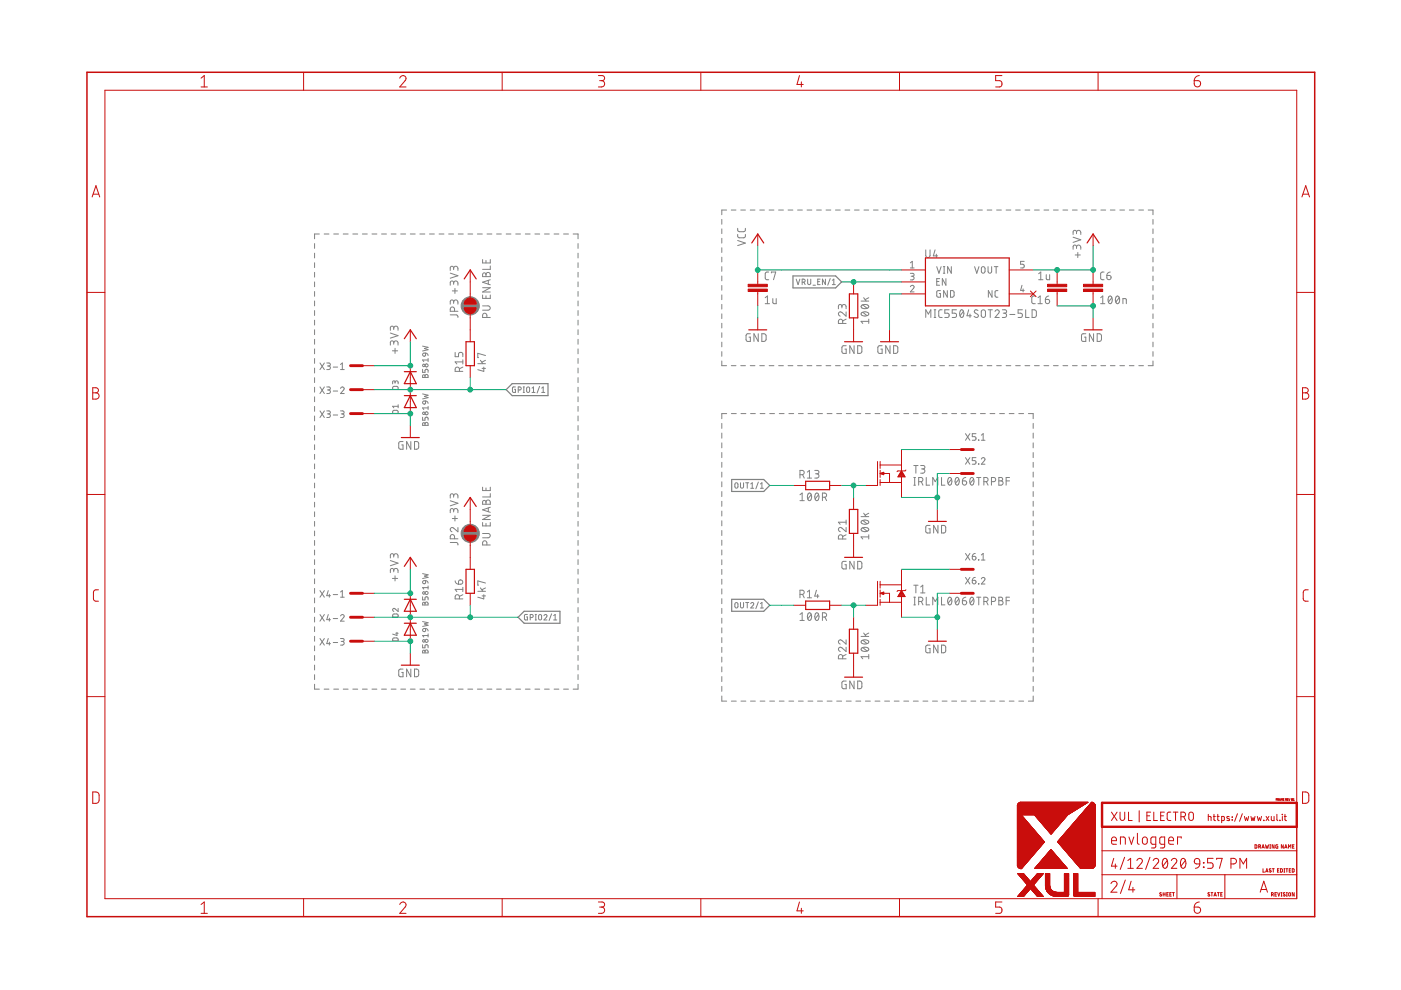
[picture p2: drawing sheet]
<svg xmlns="http://www.w3.org/2000/svg" width="297mm" height="210mm" viewBox="0 0 297 210" stroke-linecap="round" stroke-linejoin="round" font-family="sans-serif">
<g fill="none" stroke="#808080" stroke-width=".21">
<path d="M66.7 51.6v1.1M66.7 53.7v1M66.7 55.7v1M66.7 57.7v1.1M66.7 59.8v1M67.7 49.6h-1v1M68.7 49.6h1M70.8 49.6h1M72.8 49.6h1M74.8 49.6h1M76.8 49.6h1.1M78.9 49.6h1"/>
<path d="M80.9 49.6h1M82.9 49.6h1.1M85 49.6h1M87 49.6h1M89 49.6h1.1M91.1 49.6h1M93.1 49.6h1M95.1 49.6h1.1M95.5 57.9l1.6 .6-1.6 .5M96.2 56.9a.46 .46 0 0 1 .4-.4 .46 .46 0 0 1 .5 .4v.4M96.2 57.2v-.4a.36 .36 0 0 0-.4-.3 .36 .36 0 0 0-.3 .3v.5M97.2 49.6h1"/>
<path d="M99.2 49.6h1M101.2 49.6h1.1M102.3 55v.8h1.6v-.8M102.4 58l.4-.1 .2 .3a.46 .46 0 0 1 .5-.4 .46 .46 0 0 1 .4 .4v.5h-1.6zM103 55.2v.6M103 58.2v.5M103.3 49.6h1M103.5 59.4v.9M103.9 56.4v.7h-1.6M103.9 59.3l-1.6 .5 1.6 .6M105.3 49.6h1M107.3 49.6h1"/>
<path d="M109.3 49.6h1.1M111.4 49.6h1M113.4 49.6h1M115.4 49.6h1.1M117.5 49.6h1M119.5 49.6h1M121.5 49.6h1.1v1M122.6 51.6v1.1M122.6 53.7v1M122.6 55.7v1M122.6 57.7v1.1M122.6 59.8v1"/>
<path d="M153 46.5v1M153 48.5v1M153 50.5v1M153 52.5v1M153 54.5v1M153 56.5v1M153 58.5v1M154.1 44.5h-1.1v1M155 44.5h1M156.4 49.7v.5l.4 .2h1l.2-.2v-.5M156.4 48.4l.1 .6 .3 .1h1l.2-.2v-.5M156.4 51l1.6 .5-1.6 .6"/>
<path d="M157.1 44.5h1M159.1 44.5h1M161.1 44.5h1M163 57.7h-.5l-.3 .3 .1 1.2 .7 .1M163.1 44.5h1M163.6 57.9v-.2h.9l-.5 1.6M165.1 44.5h1M167.1 44.5h1M168.8 59.2l.4 1.1 .4-1.1M169.1 44.5h1M170.1 59.8l.5-.1v-.4l-.5-.1v1.1M170.5 59.8l.2 .5"/>
<path d="M171.1 44.5h1M171.2 59.2v.8l.3 .3 .4-.1v-1M173.1 44.5h1M173.4 59.7h.4M173.9 59.2h-.5v1.1h.5M175 59.2v1.1l-.6-1.1v1.1M175.1 44.5h1M176 59.1l-.5 1.4M176.5 59.4l.3-.2v1.1M177.1 44.5h1.1M179.2 44.5h1M181.2 44.5h1"/>
<path d="M183.2 44.5h1M185.2 44.5h1M187.2 44.5h1M189.2 44.5h1M191.2 44.5h1M193 58h.6l.2 .2-.2 .3-.4 .1M193 55.7l.4-.3v1.4M193 56.8h.8M193.2 44.5h1M193.4 58.6a.39 .39 0 0 1 .4 .4 .39 .39 0 0 1-.4 .4h-.4M195.2 44.5h1M196.3 53v1.2a.46 .46 0 0 0 .4 .4 .46 .46 0 0 0 .5-.4v-1.2"/>
<path d="M197.2 44.5h1M198.2 53l-.3 1.3h.9M198.5 53.9v.7M198.6 56.5l.5 1.4 .4-1.4M198.6 59.7h.5M199.2 59.1h-.6v1.4h.6M199.2 44.5h1.1M200 57.9h.3M200 56.5h.3M200.2 56.5v1.4M200.6 59.1v1.4l-.8-1.4v1.4M201.3 44.5h1"/>
<path d="M201.7 56.5v1.4l-.8-1.4v1.4M203.3 44.5h1M205.3 44.5h1M206.6 56.5l.5 1.4 .5-1.4M207.3 44.5h1M208.2 56.6h.5l.2 .9a.39 .39 0 0 1-.4 .4 .39 .39 0 0 1-.4-.4zM209.3 44.5h1M209.5 56.5v1a.38 .38 0 0 0 .4 .4 .38 .38 0 0 0 .3-.4v-1M210.8 56.5h.8M211.2 56.5v1.4M211.3 44.5h1M213.3 44.5h1"/>
<path d="M215.3 44.5h1M217.1 55.4h-.7v.6h.5a.4 .4 0 0 1 .3 .4 .4 .4 0 0 1-.3 .4h-.5M217.3 44.5h1M219.3 44.5h1M220.2 58l.5-.3v1.6M220.2 59.3h.9M221.3 44.5h1.1M221.8 58.2v.9l.3 .2h.4v-1.1M223.4 44.5h1M225.4 44.5h1M227.4 44.5h1M227.5 50.3l1.7 .5-1.7 .6"/>
<path d="M228 54.1h1M228.2 52.4a.46 .46 0 0 1 .5-.5 .46 .46 0 0 1 .5 .5v.5M228.2 52.7v-.4a.36 .36 0 0 0-.3-.4 .36 .36 0 0 0-.4 .4v.6M228.2 49.3a.46 .46 0 0 1 .5-.5 .46 .46 0 0 1 .5 .5v.4M228.2 49.6v-.4a.36 .36 0 0 0-.3-.4 .36 .36 0 0 0-.4 .4v.5M228.5 53.5v1.1M229.4 44.5h1M231.4 44.5h1M233.4 44.5h1M234.1 57.7h-.5l-.2 .3v1.1l.2 .2h.5M234.7 58.4h.5a.45 .45 0 0 1 .4 .5 .45 .45 0 0 1-.5 .4 .45 .45 0 0 1-.4-.4zM235.4 57.7l-.6 .3-.1 .4"/>
<path d="M235.4 44.5h1M237.4 44.5h1M239.4 44.5h1M241.4 44.5h1M243.4 44.5h1.1v1M244.5 46.5v1M244.5 48.5v1M244.5 50.5v1M244.5 52.5v1M244.5 54.5v1M244.5 56.5v1M244.5 58.5v1"/>
<path d="M66.7 61.8v1M66.7 63.8v1.1M66.7 65.8v1.1M66.7 67.9v1M66.7 69.9v1.1M66.7 71.9v1.1M66.7 74v1M66.7 76v1M66.7 78v1.1M67.8 77l1 1.4M68.8 77l-1 1.4M69.3 77h.4l.3 .2-.1 .4h-.5"/>
<path d="M69.7 77.6a.38 .38 0 0 1 .4 .4 .38 .38 0 0 1-.4 .4h-.4M70.7 77.8h.9M72.2 77.3l.4-.3v1.4M72.2 78.4h.8M82.8 70.6l1.6 .6-1.6 .5M83.2 74.4h1.1M83.5 72.7a.46 .46 0 0 1 .4-.4 .46 .46 0 0 1 .5 .4v.5M83.5 73v-.4a.36 .36 0 0 0-.4-.3 .36 .36 0 0 0-.3 .3v.6M83.5 69.6a.46 .46 0 0 1 .4-.4 .46 .46 0 0 1 .5 .4v.4M83.5 69.9v-.4a.36 .36 0 0 0-.4-.3 .36 .36 0 0 0-.3 .3v.5M83.8 73.9v1M89.6 78.3v.7h.5v-.5a.34 .34 0 0 1 .3-.2 .34 .34 0 0 1 .4 .2v.5"/>
<path d="M89.6 73.4l1.2 .2-.8 .3 .8 .2-1.2 .3M89.7 75l.5-.1v.3a.32 .32 0 0 1-.4 .3 .32 .32 0 0 1-.1-.5zM89.7 79.5h.3l.1 .2 .1-.2 .3-.1 .2 .2 .1 .4h-1.2zM90.1 79.7v.3M90.2 74.9l.4 .1 .2 .4M90.8 76v.7M90.8 76.3h-1.2l.3 .4M95.5 66.8h1.4l.2 .5M95.9 61.7h1.1M96.2 60a.46 .46 0 0 1 .4-.4 .46 .46 0 0 1 .5 .4v.5M96.2 60.3v-.4a.36 .36 0 0 0-.4-.3 .36 .36 0 0 0-.3 .3v.6M96.2 64.1a.46 .46 0 0 1 .4-.5 .46 .46 0 0 1 .5 .5v.4"/>
<path d="M96.2 64.3v-.3a.36 .36 0 0 0-.4-.4 .36 .36 0 0 0-.3 .4v.5M96.4 66v-.5a.46 .46 0 0 0-.5-.4 .46 .46 0 0 0-.4 .4v.5h1.6M96.5 61.2v1M96.5 74.7v.9h.7v-.5a.46 .46 0 0 1 .5-.4 .46 .46 0 0 1 .4 .4v.5M97.4 78.7v-.4a.46 .46 0 0 0-.4-.5 .46 .46 0 0 0-.5 .5v.4h1.6M98.1 77.8l-.7 .4M98.1 76.7h-1.6l.4 .5M98.1 76.3v.9M101.3 77.1h1.6M101.9 76.4l.5 .7M102.2 78.1h.7M102.3 64.9h1.2a.46 .46 0 0 1 .4 .4 .46 .46 0 0 1-.4 .5h-1.2"/>
<path d="M102.3 62.5v.8h1.6v-.8M102.3 61h1.6l-1.6 .9h1.6M102.6 77.8v.9l-1.3-.3M102.9 76.4l-.7 .4M102.9 75.4l-1.6-.5v.9h.2M103 62.7v.6M103.2 67.3v-.4a.46 .46 0 0 0-.4-.5 .46 .46 0 0 0-.5 .5v.4h1.6M122.6 61.8v1M122.6 63.8v1.1M122.6 65.8v1.1M122.6 67.9v1M122.6 69.9v1.1"/>
<path d="M122.6 71.9v1.1M122.6 74v1M122.6 76v1M122.6 78v1.1M153 60.5v1M153 62.5v1M153 64.5v1M153 66.5v1M153 68.5v1M153 70.5v1M153 72.5v1M153 74.5v1"/>
<path d="M153 76.5v1h1.1M155 77.5h1M157.1 77.5h1M159.1 77.5h1M159.1 70.8h-.7l-.2 .2v1l.2 .4h.7v-.9h-.3M160.8 70.8v1.6l-.9-1.6v1.6M161.1 77.5h1M161.5 70.8h.6l.3 .2v.9l-.3 .4-.6 .1zM162.2 64.4h1M162.2 63.1l.5-.3v1.6M163.1 77.5h1M163.9 63.3v.9l.2 .2h.5v-1.1"/>
<path d="M165.1 77.5h1M167.1 77.5h1M169.1 77.5h1M171.1 77.5h1M172.4 60.5h.5M173.1 77.5h1M175.1 77.5h1M176.5 60.3h.6M177.1 77.5h1.1M178.5 65a.44 .44 0 0 1 .4-.4 .44 .44 0 0 1 .5 .4v.5M178.5 65.3v-.4a.37 .37 0 0 0-.4-.3 .37 .37 0 0 0-.3 .3v.6M178.7 68.6v-.5a.46 .46 0 0 0-.5-.4 .46 .46 0 0 0-.4 .4v.5h1.6"/>
<path d="M179.2 77.5h1M179.4 66.1v.9l-.9-.7a.45 .45 0 0 0-.7 .1 .45 .45 0 0 0 .3 .6M179.4 67.7l-.7 .3M179.4 73.3h-.7l-.2 .2v1.1l.2 .3h.7v-.9h-.3M181.1 73.3v1.6l-.9-1.6v1.6M181.2 77.5h1M181.8 73.3h.7l.2 .3v1.1l-.2 .2h-.7zM182.6 63.8h1.6M182.7 66.3a1.02 1.02 0 0 1 1.5 .3 .97 .97 0 0 1-1.6 0zM182.7 64.7a1.02 1.02 0 0 1 1.5 .3 .97 .97 0 0 1-1.6 0zM182.9 66.2l.9 .7M182.9 64.6l.9 .8"/>
<path d="M183.1 63.1l.5 .7M183.2 77.5h1M184.2 67.7v.9M184.2 68.1h-1.6l.3 .5M184.2 63.1l-.8 .4M185.2 77.5h1M187 73.3h-.6l-.2 .2-.1 1.1 .3 .3h.6v-.9h-.2M187.2 77.5h1M188.7 73.3v1.6l-.9-1.6v1.6M189.2 77.5h1M189.5 73.3h.6l.2 .3v1.1l-.2 .2h-.6zM191.2 77.5h1"/>
<path d="M193 60.8a.39 .39 0 0 1 .6-.3 .39 .39 0 0 1 .1 .6l-.7 .8h.8M193.2 77.5h1M195.2 77.5h1M196.3 67.3v-1.6l.5 .9 .6-.9v1.6M197.2 77.5h1M198.1 67.3h.3M198.1 65.7h.3M198.2 65.7v1.6M199.2 77.5h1.1M199.4 61.6h-.6l-.2 .2v.9l.2 .3h.6v-.8h-.2M199.7 65.7h-.5l-.2 .3 .1 1.1 .1 .2h.5M200.9 61.6v1.4l-.8-1.4v1.4"/>
<path d="M201.2 65.7h-.9v.7h.6a.46 .46 0 0 1 .3 .5 .46 .46 0 0 1-.3 .4h-.6M201.3 77.5h1M201.5 61.6h.6l.2 .2v1l-.2 .2h-.6zM202.8 65.7h-.9v.7h.5a.46 .46 0 0 1 .4 .5 .46 .46 0 0 1-.4 .4h-.5M203.3 77.5h1M203.7 65.8l.1-.1a.8 .8 0 0 1 .6 .5 .8 .8 0 0 1-.2 .9l-.2 .2a.8 .8 0 0 1-.6-.6 .8 .8 0 0 1 .2-.8zM204.3 66l-.8 1M205.3 77.5h1M205.4 65.7l-.4 1.3h.9M205.7 66.6v.7M207.3 77.5h1M207.3 65.8l-.1-.1a.38 .38 0 0 0-.6 .1 .38 .38 0 0 0 .2 .6l.4 .2a.4 .4 0 0 1 .1 .7 .4 .4 0 0 1-.6-.1l-.2-.1"/>
<path d="M208.2 65.8l.3-.1 .3 .1 .1 1.1a.44 .44 0 0 1-.4 .4 .44 .44 0 0 1-.5-.4zM209.3 77.5h1M209.5 65.7h.9M210 65.7v1.6M210.3 61.6v1.4l-.8-1.4v1.4M211 66a.44 .44 0 0 1 .6-.3 .44 .44 0 0 1 .1 .7l-.7 .9h.9M211.3 77.5h1M211.6 61.6h-.4l-.2 .3v.9l.6 .2M212.5 65.7h.6a.36 .36 0 0 1 .3 .3 .36 .36 0 0 1-.3 .4h-.4M213 66.4a.46 .46 0 0 1 .4 .5 .46 .46 0 0 1-.4 .4h-.5M213.3 77.5h1M214.1 66.7h1.1"/>
<path d="M215.3 77.5h1M216.7 60.5l-.3 1.1h.7M216.8 65.7h-.9v.7h.5a.46 .46 0 0 1 .4 .5 .46 .46 0 0 1-.4 .4h-.5M216.9 61.3v.6M217.3 77.5h1M217.5 65.7v1.6h.7M218.8 65.7h.7l.2 .3v.9l-.2 .4h-.7zM219.3 77.5h1M219.5 62.8h-.5l-.2 .3 .1 1.2 .6 .1M220.1 64.4h.9M220.1 63.1l.4-.3v1.6M221.3 77.5h1.1"/>
<path d="M221.6 63.5h.6a.45 .45 0 0 1 .3 .5 .45 .45 0 0 1-.4 .4 .45 .45 0 0 1-.5-.5zM222.4 62.8l-.6 .3-.2 .4M223.4 77.5h1M225.4 77.5h1M227.4 77.5h1M229.4 77.5h1M230.2 70.8h-.7l-.2 .2v1l.2 .4h.7v-.9h-.3M231.4 77.5h1M231.9 70.8v1.6l-.9-1.6v1.6M232.6 70.8h.7l.2 .2v.9l-.2 .4-.7 .1zM233.4 63.1l.4-.3v1.6M233.4 64.4h.9"/>
<path d="M233.4 77.5h1M235.1 62.9l.3-.1a.97 .97 0 0 1 0 1.6 1.02 1.02 0 0 1-.3-1.5zM235.4 77.5h1M235.7 63.1l-.7 .9M236.7 62.9l.2-.1a.97 .97 0 0 1 0 1.6 1.02 1.02 0 0 1-.2-1.5zM237.3 63.1l-.7 .9M237.4 77.5h1M238.1 64.4v-1.1l.7 .1v1M239.4 77.5h1M241.4 77.5h1M244.5 60.5v1M244.5 62.5v1"/>
<path d="M244.5 64.5v1M244.5 66.5v1M244.5 68.5v1M244.5 70.5v1M244.5 72.5v1M244.5 74.5v1M244.5 76.5v1h-1.1M66.7 80.1v1M66.7 82.1v1M66.7 84.1v1.1M66.7 86.2v1M66.7 88.2v1"/>
<path d="M66.7 90.2v1.1M66.7 92.3v1M66.7 94.3v1M66.7 96.3v1.1M66.7 98.4v1M67.8 82l1 1.4M67.8 87.1l1 1.4M68.8 82l-1 1.4M68.8 87.1l-1 1.4M69.3 82h.4l.3 .3-.1 .3-.5 .1M69.3 87.1h.4l.3 .3-.1 .3-.5 .1M69.7 82.7a.38 .38 0 0 1 .4 .4 .38 .38 0 0 1-.4 .3h-.4"/>
<path d="M69.7 87.8a.38 .38 0 0 1 .4 .3 .38 .38 0 0 1-.4 .4h-.4M70.7 82.9h.9M70.7 88h.9M72.2 82.4a.38 .38 0 0 1 .5-.3 .38 .38 0 0 1 .2 .6l-.7 .7h.8M72.2 87.1h.5l.3 .3-.2 .3-.5 .1M72.6 87.8a.38 .38 0 0 1 .4 .3 .38 .38 0 0 1-.4 .4h-.4M83.3 82l.9-.1 .2 .2v.5h-1.2zM83.3 87.1l.9-.1 .2 .2v.5h-1.2zM83.8 81.1l.1-.3h.3l.2 .1v.5M83.8 81.3l-.1-.4-.3-.1-.1 .1-.1 .5M84.4 85.8v.7M84.4 86.1h-1.2l.3 .4"/>
<path d="M85.4 93.6h-.6l-.2 .2v1.3l.8 .1v-.9h-.2M87.1 93.6v1.6l-.9-1.6v1.6M87.9 93.6h.6l.3 .3v1.1l-.3 .2h-.6zM89.6 88.5v.6h.5v-.4a.34 .34 0 0 1 .3-.2 .34 .34 0 0 1 .4 .2v.4M89.6 83.5l1.2 .3-.8 .3 .8 .2-1.2 .3M89.7 85.2l.5-.2v.4a.32 .32 0 0 1-.4 .3 .32 .32 0 0 1-.1-.5zM89.7 89.7h.3l.1 .2 .1-.3h.3l.2 .1 .1 .5h-1.2zM90.1 89.9v.3M90.2 85l.4 .1 .2 .4M90.8 86.2v.6M90.8 86.5h-1.2l.3 .3M109.3 82l-.6 .2-.1 .8 .2 .2h.5v-.7h-.2"/>
<path d="M109.9 82.7l.5-.1 .1-.3-.2-.2-.4-.1v1.2M110.9 82h.3M110.9 83.2h.3M111.1 82v1.2M111.7 82.2l.2-.2 .4 .2v.8l-.2 .2-.4-.2zM112.8 83.2h.6M112.8 82.3l.3-.3v1.2M114.4 81.9l-.5 1.4M114.9 83.2h.6M114.9 82.3l.3-.3v1.2M122.6 80.1v1M122.6 82.1v1"/>
<path d="M122.6 84.1v1.1M122.6 86.2v1M122.6 88.2v1M122.6 90.2v1.1M122.6 92.3v1M122.6 94.3v1M122.6 96.3v1.1M122.6 98.4v1M153 89.8v1M153 91.8v1.1M153 93.9v1.1M153 95.9v1.1"/>
<path d="M153 98v1.1M154.1 87.7h-1.1v1.1M155.1 87.7h1M157.1 87.7h1M159.1 87.7h1M161.2 87.7h1M163.2 87.7h1M165.2 87.7h1M167.3 87.7h1M169.3 87.7h1M171.3 87.7h1M172.7 99.7h.6a.36 .36 0 0 1 .3 .4 .36 .36 0 0 1-.3 .4h-.4"/>
<path d="M173.3 87.7h1.1M175.4 87.7h1M177.4 87.7h1M179.4 87.7h1.1M181.5 87.7h1M183.5 87.7h1M185.5 87.7h1.1M187.6 87.7h1M189.6 87.7h1M191.6 87.7h1.1M193.7 87.7h1M193.7 98.7h.9"/>
<path d="M194.2 98.7v1.6M195.2 98.7h.5a.36 .36 0 0 1 .4 .4 .36 .36 0 0 1-.4 .3h-.3M195.6 99.4a.46 .46 0 0 1 .5 .5 .46 .46 0 0 1-.5 .4h-.4M195.7 87.7h1M197.7 87.7h1.1M199.7 87.7h1.1M201.8 87.7h1M203.8 87.7h1.1M204.7 91.9l.9 1.4M204.7 97l.9 1.4M205.6 91.9l-.9 1.4M205.6 97l-.9 1.4"/>
<path d="M205.8 87.7h1.1M206.9 91.9h-.8v.7h.5a.39 .39 0 0 1 .3 .4 .39 .39 0 0 1-.3 .3h-.5M206.9 97h-.8v.7h.5a.39 .39 0 0 1 .3 .3 .39 .39 0 0 1-.3 .4h-.5M207.5 93.3h.1M207.5 98.3v.1zM207.9 87.7h1M208.1 97.3a.38 .38 0 0 1 .5-.3 .38 .38 0 0 1 .1 .7l-.6 .7h.7M208.1 93.3h.7M208.1 92.3l.3-.4v1.4M209.9 87.7h1M211.9 87.7h1.1M214 87.7h1"/>
<path d="M216 87.7h1M218 87.7h1.1v1.1M219.1 89.8v1M219.1 91.8v1.1M219.1 93.9v1.1M219.1 95.9v1.1M219.1 98v1.1M66.7 100.4v1M66.7 102.4v1M66.7 104.5v1M66.7 106.5v1M66.7 108.5v1"/>
<path d="M66.7 110.6v1M66.7 112.6v1M66.7 114.6v1M66.7 116.6v1.1M66.7 118.7v1M82.8 118.9l1.6 .5-1.6 .6M83.5 117.8a.46 .46 0 0 1 .4-.4 .46 .46 0 0 1 .5 .4v.5M83.5 118.1v-.3a.36 .36 0 0 0-.4-.4 .36 .36 0 0 0-.3 .4v.5M95.5 115h1.4l.2 .5M95.5 106.2l1.6 .5-1.6 .6M95.9 109.9h1.1M96.2 108.3a.46 .46 0 0 1 .4-.5 .46 .46 0 0 1 .5 .5v.4"/>
<path d="M96.2 108.5v-.3a.36 .36 0 0 0-.4-.4 .36 .36 0 0 0-.3 .4v.5M96.2 105.1a.46 .46 0 0 1 .4-.4 .46 .46 0 0 1 .5 .4v.5M96.2 105.4v-.3a.36 .36 0 0 0-.4-.4 .36 .36 0 0 0-.3 .4v.5M96.4 114.2v-.4a.46 .46 0 0 0-.5-.5 .46 .46 0 0 0-.4 .5v.4h1.6M96.5 109.4v1.1M97.1 111.8v1l-.9-.8a.45 .45 0 0 0-.7 .1 .45 .45 0 0 0 .3 .7M102.3 113.1h1.2a.46 .46 0 0 1 .4 .5 .46 .46 0 0 1-.4 .4h-1.2M102.3 103.3v.7h1.6v-.7M102.3 110.8v.7h1.6v-.7M102.3 109.3h1.6l-1.6 .9h1.6M102.4 106.2l.4-.1 .2 .4a.46 .46 0 0 1 .5-.5 .46 .46 0 0 1 .4 .5v.4h-1.6zM103 103.5v.5"/>
<path d="M103 106.5v.4M103 111v.5M103.2 115.5v-.4a.46 .46 0 0 0-.4-.4 .46 .46 0 0 0-.5 .4v.4h1.6M103.5 107.7v.8M103.9 104.6v.8h-1.6M103.9 107.5l-1.6 .6 1.6 .5M122.6 100.4v1M122.6 102.4v1M122.6 104.5v1M122.6 106.5v1M122.6 108.5v1M122.6 110.6v1"/>
<path d="M122.6 112.6v1M122.6 114.6v1M122.6 116.6v1.1M122.6 118.7v1M153 100.1v1.1M153 102.2v1M153 104.2v1.1M153 106.3v1.1M153 108.4v1M153 110.4v1.1M153 112.5v1M153 114.5v1.1"/>
<path d="M153 116.6v1.1M153 118.7v1M155.9 102.4h.3l.3 .3-.1 .6-.2 .2-.3-.1-.1-.2zM157 102.4v.9l.2 .2 .4-.2v-.9M158.1 102.4h.6M158.4 102.4v1.1M159.2 102.6l.3-.2v1.1M159.2 103.5h.6M160.8 102.2l-.5 1.5M161.2 103.5h.7M161.2 102.6l.3-.2v1.1M169.6 100.6h.5a.46 .46 0 0 0 .4-.4 .46 .46 0 0 0-.4-.5h-.5v1.7"/>
<path d="M169.6 104.9l.5-.4v1.7M169.6 106.2h.9M170.2 100.6l.3 .8M171.2 100.1l.4-.4v1.7M171.2 101.4h.9M171.4 104.6l.2-.1a.95 .95 0 0 1 0 1.7 1 1 0 0 1-.2-1.6zM172 104.9l-.7 .9M173 104.6l.2-.1a.93 .93 0 0 1 0 1.7 1.02 1.02 0 0 1-.2-1.6zM173.2 100.5a.46 .46 0 0 1 .4 .4 .46 .46 0 0 1-.4 .5h-.5M173.5 104.9l-.7 .9M174.4 105.4h.4a.44 .44 0 0 0 .5-.4 .44 .44 0 0 0-.5-.5h-.4v1.7M174.9 105.4l.4 .8"/>
<path d="M178.7 114.3v-.5a.46 .46 0 0 0-.5-.4 .46 .46 0 0 0-.4 .4v.5h1.6M179.4 111.8v.9l-.9-.7a.44 .44 0 0 0-.7 .1 .44 .44 0 0 0 .3 .6M179.4 113.4l-.7 .3M179.4 110.3v.9M179.4 110.7h-1.6l.3 .5M179.4 119h-.7l-.2 .2v1.1l.2 .3h.7v-.9h-.3M181.1 119v1.6l-.9-1.6v1.6M181.8 119h.7l.2 .3v1.1l-.2 .2h-.7zM182.6 109.5h1.6M182.7 112a1.04 1.04 0 0 1 1.5 .3 .95 .95 0 0 1-1.6 0zM182.7 110.5a1.04 1.04 0 0 1 1.5 .2 .95 .95 0 0 1-1.6 0zM182.9 111.9l.9 .7"/>
<path d="M182.9 110.3l.9 .8M183.1 108.8l.5 .7M184.2 113.8h-1.6l.3 .5M184.2 113.4v.9M184.2 108.8l-.8 .4M193.7 102.9h.4M193.7 101.2h.4M193.9 101.2v1.7M194.8 102.1h.4a.44 .44 0 0 0 .5-.4 .44 .44 0 0 0-.5-.5h-.4v1.7M195.3 102.1l.4 .8M196.4 101.2v1.7h.7M197.2 111.4h-.7l-.2 .2v1.2l.2 .2h.7v-.9h-.3"/>
<path d="M197.8 102.9v-1.7l.5 .9 .5-.9v1.7M198.9 111.4v1.6l-.9-1.6v1.6M199.6 111.4h.6l.3 .3v1l-.3 .3h-.6zM199.6 101.2v1.7h.7M201.1 101.3l.3-.1a.97 .97 0 0 1 0 1.7 1.03 1.03 0 0 1-.3-1.6zM201.7 101.6l-.7 .9M202.7 101.3l.2-.1a.95 .95 0 0 1 0 1.7 1.06 1.06 0 0 1-.2-1.6zM203.3 101.6l-.7 .9M204 102h.6a.45 .45 0 0 1 .3 .5 .45 .45 0 0 1-.4 .4 .45 .45 0 0 1-.5-.5zM204.7 117.3l.9 1.4M204.8 101.2l-.5 .2-.3 .6M205.6 117.3l-.9 1.4"/>
<path d="M205.8 101.3l.3-.1a.97 .97 0 0 1 0 1.7 1.01 1.01 0 0 1-.3-1.6zM206.1 118h.5a.39 .39 0 0 1 .3 .4 .39 .39 0 0 1-.4 .3 .39 .39 0 0 1-.4-.3zM206.4 101.6l-.7 .9M206.8 117.3l-.4 .2-.3 .5M207.1 101.2h.9M207.5 118.7h.1M207.5 101.2v1.7M208.1 117.7l.3-.4v1.4M208.1 118.7h.7M208.6 102.1h.4a.44 .44 0 0 0 .5-.4 .44 .44 0 0 0-.5-.5h-.4v1.7M209.1 102.1l.4 .8M210.2 102.1h.5a.44 .44 0 0 0 .4-.4 .44 .44 0 0 0-.4-.5h-.5v1.7"/>
<path d="M211.8 101.2h.4a.36 .36 0 0 1 .4 .4 .36 .36 0 0 1-.4 .4 .46 .46 0 0 1 .5 .4 .46 .46 0 0 1-.5 .5h-.4zM211.8 102h.4M213.3 102h.7M214 101.2h-.7v1.7M219.1 100.1v1.1M219.1 102.2v1M219.1 104.2v1.1M219.1 106.3v1.1M219.1 108.4v1M219.1 110.4v1.1M219.1 112.5v1M219.1 114.5v1.1"/>
<path d="M219.1 116.6v1.1M219.1 118.7v1M66.7 120.7v1M66.7 122.7v1.1M66.7 124.8v1M66.7 126.8v1M66.7 128.8v1.1M66.7 130.9v1M66.7 132.9v1M66.7 134.9v1.1M66.7 136.9v1.1M66.7 139v1"/>
<path d="M67.8 125.2l1 1.4M67.8 130.3l1 1.4M67.8 135.4l1 1.4M68.8 125.2l-1 1.4M68.8 130.3l-1 1.4M68.8 135.4l-1 1.4M69.6 125.2l-.3 1.1h.8M69.6 130.3l-.3 1.1h.8M69.6 135.4l-.3 1.1h.8M69.8 126v.6M69.8 131.1v.6M69.8 136.1v.7"/>
<path d="M70.7 126.1h.9M70.7 131.1h.9M70.7 136.2h.9M72.2 130.6a.38 .38 0 0 1 .5-.3 .38 .38 0 0 1 .2 .6l-.7 .8h.8M72.2 135.4h.6l.2 .2-.2 .4h-.5M72.2 126.6h.8M72.2 125.5l.4-.3v1.4M72.6 136a.39 .39 0 0 1 .4 .4 .39 .39 0 0 1-.4 .4h-.4M83.2 122.6h1.1M83.3 130.3l.9-.1 .2 .2v.4h-1.2zM83.3 135.3h.9l.2 .1v.5h-1.2zM83.5 121a.46 .46 0 0 1 .4-.5 .46 .46 0 0 1 .5 .5v.4"/>
<path d="M83.5 121.2v-.3a.36 .36 0 0 0-.4-.4 .36 .36 0 0 0-.3 .4v.5M83.8 122.1v1.1M83.9 134.3h.5M84.2 134.1v.6l-1-.2M84.4 129v.6l-.6-.5a.32 .32 0 0 0-.6 .1 .32 .32 0 0 0 .3 .4M89.6 126.5v.7h.5v-.4a.33 .33 0 0 1 .3-.3 .33 .33 0 0 1 .4 .3v.4M89.6 136.7v.7h.5v-.5a.34 .34 0 0 1 .3-.2 .34 .34 0 0 1 .4 .2v.5M89.6 121.6l1.2 .3-.8 .3 .8 .2-1.2 .3M89.6 131.8l1.2 .2-.8 .3 .8 .3-1.2 .2M89.7 123.2l.5-.1v.4a.33 .33 0 0 1-.4 .2 .33 .33 0 0 1-.1-.5zM89.7 133.4l.5-.1v.4a.33 .33 0 0 1-.4 .2 .33 .33 0 0 1-.1-.5zM89.7 127.7h.3l.1 .3 .1-.3 .3-.1 .2 .2 .1 .5h-1.2z"/>
<path d="M89.7 137.9h.3l.1 .2 .1-.2 .3-.1 .2 .2 .1 .4h-1.2zM90.1 128v.3M90.1 138.1v.3M90.2 123.1l.4 .1 .2 .4M90.2 133.3l.4 .1 .2 .4M90.8 124.2v.7M90.8 134.4v.7M90.8 124.6h-1.2l.3 .3M90.8 134.7h-1.2l.3 .4M96.5 123.1l.3 .6 .4 .2M97.3 123.1a.47 .47 0 0 1 .8 .1 .47 .47 0 0 1-.4 .7h-.5zM97.4 127v-.5a.46 .46 0 0 0-.4-.4 .46 .46 0 0 0-.5 .4v.5h1.6"/>
<path d="M98.1 124.5v.9M98.1 126.1l-.7 .3M98.1 125h-1.6l.4 .4M101.3 125.4h1.6M101.9 124.7l.5 .7M102.2 126.3h.7M102.6 126.1v.9l-1.3-.4M102.9 123.6l-1.6-.4v.9h.2M102.9 124.7l-.7 .4M111.8 130.3l-.6 .1 .1 1h.5v-.6h-.2M112.4 130.9l.6-.1v-.4l-.6-.1v1.1M113.5 131.4h.2"/>
<path d="M113.5 130.3h.2M113.6 130.3v1.1M114.3 130.4l.3-.1 .2 .2v.8l-.2 .1-.4-.1zM115.3 130.5a.32 .32 0 0 1 .5-.2 .32 .32 0 0 1 .1 .5l-.6 .6h.7M116.9 130.2l-.5 1.4M117.4 131.4h.6M117.4 130.5l.3-.2v1.1M122.6 120.7v1M122.6 122.7v1.1M122.6 124.8v1M122.6 126.8v1M122.6 128.8v1.1"/>
<path d="M122.6 130.9v1M122.6 132.9v1M122.6 134.9v1.1M122.6 136.9v1.1M122.6 139v1M153 120.7v1.1M153 122.8v1.1M153 124.9v1M153 126.9v1.1M153 129v1.1M153 131.1v1M153 133.1v1.1"/>
<path d="M153 135.2v1M153 137.2v1.1M153 139.3v1.1M155.9 127.8h.3l.3 .3-.1 .6-.2 .2-.3-.1-.1-.2zM157 127.7v1l.2 .2 .4-.2v-1M158.1 127.7h.6M158.4 127.7v1.2M159.2 128a.32 .32 0 0 1 .4-.2 .32 .32 0 0 1 .1 .5l-.5 .6h.6M160.8 127.6l-.5 1.5M161.2 128l.3-.3v1.2M161.2 128.9h.7M169.6 126h.5a.44 .44 0 0 0 .4-.4 .44 .44 0 0 0-.4-.5h-.5v1.6"/>
<path d="M169.6 130.3l.5-.4v1.7M169.6 131.6h.9M170.2 126l.3 .7M171.2 125.5l.4-.4v1.6M171.2 126.7h.9M171.4 130l.2-.1a.97 .97 0 0 1 0 1.7 1.02 1.02 0 0 1-.2-1.6zM172 130.3l-.7 .9M173 130l.2-.1a.95 .95 0 0 1 0 1.7 1.04 1.04 0 0 1-.2-1.6zM173.1 125.1l-.4 1.3h.9M173.4 126v.7M173.5 130.3l-.7 .9M174.4 130.8h.4a.46 .46 0 0 0 .5-.4 .46 .46 0 0 0-.5-.5h-.4v1.7"/>
<path d="M174.9 130.8l.4 .8M178.7 139.7v-.5a.46 .46 0 0 0-.5-.4 .46 .46 0 0 0-.4 .4v.5h1.6M179.4 137.2v.9l-.9-.7a.45 .45 0 0 0-.7 .1 .45 .45 0 0 0 .3 .6M179.4 135.7v.9l-.9-.8a.44 .44 0 0 0-.7 .1 .44 .44 0 0 0 .3 .7M179.4 138.8l-.7 .3M182.6 134.9h1.6M182.7 137.4a1.02 1.02 0 0 1 1.5 .3 .97 .97 0 0 1-1.6 0zM182.7 135.8a1.02 1.02 0 0 1 1.5 .3 .97 .97 0 0 1-1.6 0zM182.9 137.3l.9 .7M182.9 135.7l.9 .8M183.1 134.2l.5 .7M184.2 138.8v.9"/>
<path d="M184.2 139.2h-1.6l.3 .5M184.2 134.2l-.8 .4M193.7 128.2h.4M193.7 126.6h.4M193.7 124.1h.9M193.9 126.6v1.6M194.2 124.1v1.6M194.8 127.5h.4a.46 .46 0 0 0 .5-.4 .46 .46 0 0 0-.5-.5h-.4v1.6M195.2 124.5l.4-.4v1.6M195.2 125.7h.9M195.3 127.5l.4 .7M196.4 126.6v1.6h.7"/>
<path d="M197.2 136.8h-.6l-.3 .2v1.2l.2 .2h.7v-.9h-.3M197.8 128.2v-1.6l.5 .9 .5-.9v1.6M198.9 136.8v1.6l-.9-1.6v1.6M199.6 136.8h.6l.3 .3v1l-.3 .3h-.6zM199.6 126.6v1.6h.7M201.1 126.7l.3-.1a.97 .97 0 0 1 0 1.6 1 1 0 0 1-.3-1.5zM201.7 127l-.7 .9M202.7 126.7l.2-.1a.95 .95 0 0 1 0 1.6 1.02 1.02 0 0 1-.2-1.5zM203.3 127l-.7 .9M204 127.4h.6a.45 .45 0 0 1 .3 .5 .45 .45 0 0 1-.4 .4 .45 .45 0 0 1-.5-.5zM204.7 122.4l.9 1.4M204.8 126.6l-.6 .3-.2 .5"/>
<path d="M205.6 122.4l-.9 1.4M205.8 126.7l.3-.1a.97 .97 0 0 1 0 1.6 .98 .98 0 0 1-.3-1.5zM206.1 123h.5a.39 .39 0 0 1 .3 .5 .39 .39 0 0 1-.4 .3 .39 .39 0 0 1-.4-.4zM206.4 127l-.7 .9M206.8 122.4l-.4 .1-.3 .5M207.1 126.6h.9M207.5 123.7v.1zM207.5 126.6v1.6M208.1 122.7a.38 .38 0 0 1 .5-.3 .38 .38 0 0 1 .1 .6l-.6 .8h.7M208.6 127.5h.4a.46 .46 0 0 0 .5-.4 .46 .46 0 0 0-.5-.5h-.4v1.6M209.1 127.5l.4 .7M210.2 127.5h.5a.46 .46 0 0 0 .4-.4 .46 .46 0 0 0-.4-.5h-.5v1.6"/>
<path d="M211.8 126.6h.4a.37 .37 0 0 1 .4 .4 .37 .37 0 0 1-.4 .4 .44 .44 0 0 1 .5 .4 .44 .44 0 0 1-.5 .4h-.4zM211.8 127.4h.4M213.3 127.4h.7M214 126.6h-.7v1.6M219.1 120.7v1.1M219.1 122.8v1.1M219.1 124.9v1M219.1 126.9v1.1M219.1 129v1.1M219.1 131.1v1M219.1 133.1v1.1M219.1 135.2v1"/>
<path d="M219.1 137.2v1.1M219.1 139.3v1.1M66.7 141v1M66.7 143v1.1M66.7 145.1v1h1M68.7 146.1h1M70.8 146.1h1M72.8 146.1h1M74.8 146.1h1M76.8 146.1h1.1M78.9 146.1h1M80.9 146.1h1"/>
<path d="M82.9 146.1h1.1M85 146.1h1M85.4 141.9h-.5l-.3 .2-.1 1 .3 .4h.6v-.9h-.2M87 146.1h1M87.1 141.9v1.6l-.9-1.6v1.6M87.9 141.9h.6l.3 .2v1.1l-.3 .2-.6 .1zM89 146.1h1.1M91.1 146.1h1M93.1 146.1h1M95.1 146.1h1.1M97.2 146.1h1M99.2 146.1h1"/>
<path d="M101.2 146.1h1.1M103.3 146.1h1M105.3 146.1h1M107.3 146.1h1M109.3 146.1h1.1M111.4 146.1h1M113.4 146.1h1M115.4 146.1h1.1M117.5 146.1h1M119.5 146.1h1M122.6 141v1M122.6 143v1.1"/>
<path d="M122.6 145.1v1h-1.1M153 141.4v1.1M153 143.4v1.1M153 145.5v1.1M153 147.6v1.1h1.1M155.1 148.7h1M157.1 148.7h1M159.1 148.7h1M161.2 148.7h1M163.2 148.7h1M165.2 148.7h1M167.3 148.7h1"/>
<path d="M169.3 148.7h1M171.3 148.7h1M173.3 148.7h1.1M175.4 148.7h1M177.4 148.7h1M179.4 144.4h-.5l-.4 .2v1.1l.2 .3h.7v-.9h-.3M179.4 148.7h1.1M181.1 144.4v1.6l-.9-1.6v1.6M181.5 148.7h1M181.8 144.4h.7l.2 .3v1.1l-.2 .2h-.7zM183.5 148.7h1M185.5 148.7h1.1"/>
<path d="M187.6 148.7h1M189.6 148.7h1M191.6 148.7h1.1M193.7 148.7h1M195.7 148.7h1M197.7 148.7h1.1M199.7 148.7h1.1M201.8 148.7h1M203.8 148.7h1.1M205.8 148.7h1.1M207.9 148.7h1M209.9 148.7h1"/>
<path d="M211.9 148.7h1.1M214 148.7h1M216 148.7h1M219.1 141.4v1.1M219.1 143.4v1.1M219.1 145.5v1.1M219.1 147.6v1.1h-1.1"/>
<circle cx="89.9" cy="77.5" r=".26"/>
<circle cx="90.4" cy="77.5" r=".33"/>
<circle cx="89.9" cy="87.6" r=".26"/>
<circle cx="90.4" cy="87.6" r=".33"/>
<circle cx="89.9" cy="125.7" r=".26"/>
<circle cx="89.9" cy="135.9" r=".26"/>
<circle cx="90.4" cy="125.7" r=".33"/>
<circle cx="90.4" cy="135.9" r=".33"/>
</g>
<g fill="#808080" stroke="#808080" stroke-width=".21">
<circle cx="99.7" cy="113.1" r="1.93"/>
<circle cx="99.7" cy="64.9" r="1.93"/>
</g>
<path d="M168.1 58.5h9.1l1.2 1.3-1.2 1.2h-9.1zM107.3 82.6l1.3-1.3h7.6v2.6h-7.6zM155.1 101.7h6.8l1.3 1.2-1.3 1.3h-6.8zM109.9 130.9l1.2-1.3h7.6v2.5h-7.6zM155.1 127.1h6.8l1.3 1.2-1.3 1.3h-6.8z" fill="none" stroke="#808080" stroke-width=".25"/>
<g fill="none" stroke="#c90d0c" stroke-width=".21">
<path d="M22.2 19.1h252.7v171.4h-252.7zM42.6 16.6l.7-.6v2.4M42.6 18.4h1.4M64.4 15.3v3.8M84.8 16.6a.66 .66 0 0 1 .9-.5 .66 .66 0 0 1 .2 1l-1.1 1.3h1.3M106.5 15.3v3.8M126.9 16h.8a.54 .54 0 0 1 .5 .6 .54 .54 0 0 1-.5 .5h-.6M127.5 17.1a.67 .67 0 0 1 .7 .7 .67 .67 0 0 1-.7 .6h-.6M148.6 15.3v3.8M169.5 16l-.5 1.9h1.3M169.9 17.4v1M190.7 15.3v3.8"/>
<path d="M212.4 16h-1.3v1.1h.8a.68 .68 0 0 1 .5 .7 .68 .68 0 0 1-.5 .6h-.8M232.8 15.3v3.8M253.2 17.1h.8a.68 .68 0 0 1 .5 .8 .68 .68 0 0 1-.7 .5 .68 .68 0 0 1-.6-.6zM254.3 16l-.8 .3-.3 .8M19.5 41.8l.8-2.4 .8 2.4M19.7 41.2h1.2M99.7 57.2v6M160.7 49.6v2.6M160.7 57.2v3.1M181 59.8v2.5M191.1 57.2h5.1M191.1 59.8h5.1"/>
<path d="M214 57.2h5.1M224.1 57.2v3.1M231.8 49.6v2.6M231.8 57.2v3.1M276 41.8l.8-2.4 .8 2.4M276.2 41.2h1.2M18.4 62h3.8M76.9 77.5h2.5M87 69.9v2.6M87 77.5v10.2M99.7 66.5v6M99.7 77.5v2.6"/>
<path d="M160.7 61.8v3.1M160.7 67.4v2.5M181 67.4v5.1M188.6 69.9v2.6M191.1 62.3h5.1M214 62.3h5.1M218.5 61.7l1.2 1.2M219.7 61.7l-1.2 1.2M224.1 61.8v3.1M231.8 61.8v3.1M231.8 67.4v2.5M274.9 62h3.8"/>
<path d="M19.7 82.2h.6a.54 .54 0 0 1 .6 .6 .54 .54 0 0 1-.6 .5 .67 .67 0 0 1 .7 .7 .67 .67 0 0 1-.7 .6h-.6zM19.7 83.3h.6M76.9 82.6h2.5M76.9 87.7h2.5M87 90.2v2.6M186.1 97.9v5h-2.6M186.6 97.9v1.4M186.6 99.7v1.5M186.6 98.6h4.5M191.1 99.9h.1M191.1 95.3v4.5M191.1 99.8l.8 1.3h-1.5z"/>
<path d="M192.1 99.7l-.2 .1h-1.5l-.2 .2M201.3 95.3h2.5M276.2 82.2h.6a.54 .54 0 0 1 .6 .6 .54 .54 0 0 1-.6 .5 .67 .67 0 0 1 .7 .7 .67 .67 0 0 1-.7 .6h-.6zM276.2 83.3h.6M18.4 104.8h3.8M87 118.2v2.5M99.7 105.5v5.9M99.7 114.7v6M168.3 102.9h2.5M175.9 102.9h2.5M181 105.5v2.5M181 113.1v5.1"/>
<path d="M186.6 100.4h2v1.9M186.6 101.7v1.2M186.6 102.3h4.5M186.6 100.4l.8-.3v.5zM187 100.5h.4M187 100.3h.4M187.3 100.6h.1M187.3 100.2h.1M190.4 101h1.4M190.5 100.9h1.2M190.6 100.8h1.1M190.6 100.6h1"/>
<path d="M190.7 100.5h.8M190.8 100.4h.7M190.9 100.3h.5M190.9 100.2h.4M191 100h.2M191.1 101.1v4.4M198.7 108v2.6M201.3 100.4h2.5M274.9 104.8h3.8M20.9 125.1h-.8l-.3 .5v1.5l.4 .3 .7 .1M76.9 125.8h2.5M76.9 130.9h2.5"/>
<path d="M76.9 136h2.5M87 125.8v10.2M87 138.5v2.5M99.7 125.8v2.5M168.3 128.3h2.5M175.9 128.3h2.5M181 130.9v2.5M181 138.5v5.1M186.1 123.3v5h-2.6M186.6 123.3v1.4M186.6 125.1v1.5M186.6 127.1v1.2"/>
<path d="M186.6 125.8l.8-.3v.5zM186.6 127.7h4.5M186.6 124h4.5M186.8 125.8h.6M186.8 125.7h.6M187.1 126h.3M187.2 125.6h.2M187.4 125.8h1.2v1.9M190.5 126.3h1.3M190.5 126.2h1.2M190.6 126.1h1M190.7 126h.9"/>
<path d="M190.8 125.8h.7M190.8 125.7h.6M190.9 125.6h.4M191 125.5h.3M191.1 125.4h.1M191.1 125.2h.1M191.1 120.7v4.5M191.1 126.5v4.4M191.1 125.2l.8 1.3h-1.5zM192.1 125.1l-.2 .1h-1.5l-.2 .2M198.7 133.4v2.6M201.3 125.8h2.5"/>
<path d="M201.3 120.7h2.5M277.4 125.1h-.8l-.3 .5 .1 1.7 .3 .1 .7 .1M18.4 147.7h3.8M274.9 147.7h3.8M19.7 167.9a1.19 1.19 0 0 1 1.2 .3l.1 .4-.1 1.5a1.19 1.19 0 0 1-1.2 .2zM215.7 173.1h1.1M215.7 174h1.9M215.7 173.8h1.7M215.7 173.9h1.8M215.7 173.2h1.2M215.7 173.2l1.2 .1M215.7 173.9l1.8 .1"/>
<path d="M215.7 172.9l1 .1M215.7 173.1l1.2 .1M215.7 170.7v12.9M215.7 179.2h5.1M215.7 178.5h5.7M215.7 178.4h5.7M215.7 178.4h5.6M215.7 178.3h5.6M215.7 178.2l5.5 .1M215.7 178.2h5.5M215.7 178.1l5.4 .1M215.7 178.1h5.4"/>
<path d="M215.7 178l5.3 .1M215.7 178h5.3M215.7 177.9h5.2M215.7 177.8h5.2M215.7 177.8h5.1M215.7 177.7h5.1M215.7 177.7h5M215.7 177.6h5M215.7 177.5l4.9 .1M215.7 177.5h4.9M215.7 177.4l4.8 .1M215.7 177.4h4.8"/>
<path d="M215.7 177.3l4.8 .1M215.7 177.3h4.7M215.7 177.2l4.7 .1M215.7 177.2h4.6M215.7 177.1l4.6 .1M215.7 177.1h4.5M215.7 177l4.5 .1M215.7 177h4.4M215.7 176.9l4.4 .1M215.7 176.9h4.3M215.7 176.8h4.3M215.7 176.8h4.2"/>
<path d="M215.7 176.7h4.2M215.7 176.6h4.1M215.7 176.5h4M215.7 176.4l4 .1M215.7 176.4h3.9M215.7 176.3l3.9 .1M215.7 176.3h3.8M215.7 176.2l3.8 .1M215.7 176.2h3.8M215.7 176.1h3.7M215.7 176h3.6M215.7 175.9h3.5"/>
<path d="M215.7 175.8h3.4M215.7 175.7l3.4 .1M215.7 175.7h3.3M215.7 175.6l3.3 .1M215.7 175.6h3.2M215.7 175.5l3.2 .1M215.7 175.5h3.2M215.7 175.4l3.1 .1M215.7 175.4h3.1M215.7 175.3l3 .1M215.7 175.3h3M215.7 175.2l2.9 .1"/>
<path d="M215.7 175.2h2.9M215.7 175.1l2.8 .1M215.7 175.1h2.8M215.7 175h2.8M215.7 174.9l2.7 .1M215.7 174.9h2.7M215.7 174.8l2.6 .1M215.7 174.8h2.5M215.7 174.7l2.5 .1M215.7 174.7h2.5M215.7 174.6l2.4 .1M215.7 174.6h2.4"/>
<path d="M215.7 174.5l2.3 .1M215.7 174.5h2.3M215.7 174.4l2.3 .1M215.7 174.4h2.2M215.7 174.3h2.1M215.7 174.2h2.1M215.7 174.2h2M215.7 174.1h2M215.7 174.1h1.9M215.7 173.8l1.7 .1M215.7 173.7h1.6M215.7 173.6l1.6 .1"/>
<path d="M215.7 173.6h1.5M215.7 173.5h1.5M215.7 173.5h1.4M215.7 173.4h1.4M215.7 173.4h1.3M215.7 173.3h1.3M215.7 173l1.1 .1M215.7 173h1M215.7 172.9h.9M215.7 172.8l.9 .1M215.7 172.8h.8M215.8 170.5l-.1 .2"/>
<path d="M216 170.3l-.2 .2M216.3 170.1h14.4l-4.3 2.7-3.6 4.1-3.5-4.1M216.3 170.1l-.3 .2M216.5 172.8l4.9 5.7M219.3 172.8h7M219.4 172.8h6.9M219.4 172.9h6.9M219.5 172.9h6.7M219.5 173h6.7M219.6 173h6.5M219.6 173.1h6.5M219.6 173.1h6.4"/>
<path d="M219.7 173.2h6.3M219.8 173.3h6.1M219.8 173.4h6M219.9 173.4h5.9M219.9 173.5h5.9M220 173.5h5.7M220 173.6h5.7M220.1 173.6h5.5M220.1 173.7h5.5M220.2 173.7h5.3M220.2 180h-4.5M220.2 173.8h5.3"/>
<path d="M220.2 179.9l-4.5 .1M220.2 173.8h5.2M220.3 179.9h-4.6M220.3 173.9h5.1M220.3 179.8l-4.6 .1M220.3 173.9h5M220.3 179.8h-4.6M220.4 174h4.9M220.4 179.7h-4.7M220.4 174.1h4.9M220.5 179.6h-4.8M220.5 174.1h4.7"/>
<path d="M220.5 174.2h4.7M220.6 174.2h4.5M220.6 179.5h-4.9M220.6 174.3h4.4M220.7 179.4h-5M220.7 179.3l-5 .1M220.7 174.4h4.3M220.7 179.3h-5M220.7 174.4h4.2M220.8 174.5h4.1M220.8 179.2l-5.1 .1M220.9 179.1l-5.2 .1"/>
<path d="M220.9 174.6h3.9M220.9 179.1h-5.2M221 179h-5.3M221 174.7h3.7M221.1 174.8h3.5M221.1 178.9l-5.4 .1M221.1 178.9h-5.4M221.1 174.9h3.4M221.2 178.8l-5.5 .1M221.2 174.9h3.3M221.2 178.8h-5.5M221.3 178.7l-5.6 .1"/>
<path d="M221.3 175h3.1M221.3 178.7h-5.6M221.3 175.1h3.1M221.3 178.6h-5.6M221.3 175.1h3M221.4 178.6h-5.7M221.4 178.5l-4.8 5.7-.5-.1M221.4 178.5h-5.7M221.4 175.2h2.9M221.5 175.3h2.7M221.6 175.4h2.5M221.7 175.5h2.3"/>
<path d="M221.8 175.6h2.1M221.8 175.7h2M221.9 175.7h1.9M221.9 175.8h1.9M222 175.9h1.7M222 175.9h1.6M222.1 176h1.5M222.2 176.1h1.3M222.2 176.2h1.2M222.3 176.2h1.1M222.3 176.3h1.1M222.4 176.3h.9"/>
<path d="M222.5 176.4h.7M222.5 176.5h.7M222.6 176.6h.5M222.7 176.7h.3M222.8 176.8h.1M222.8 176.8l.1 .1M223.2 176.4h-.8M224.2 175.3h-2.7M224.2 178.5h8M224.2 178.5l2.5 2.8M224.3 178.5h7.9M224.3 178.4h7.9"/>
<path d="M224.3 175.2h-2.9M224.3 178.6h7.9M224.4 178.3h7.8M224.4 178.7h7.8M224.4 178.2h7.8M224.5 178.2h7.7M224.5 178.8h7.7M224.6 178.1h7.6M224.6 178.9h7.6M224.6 178h7.6M224.7 179h7.5M224.7 177.9h7.5"/>
<path d="M224.8 179.1h7.4M224.8 177.8h7.4M224.9 179.2h7.3M224.9 177.7h7.3M224.9 179.3h7.3M225 177.6h7.2M225 179.3h7.2M225 179.4h7.2M225.1 179.5h7.1M225.1 177.5h7.1M225.1 174.3h-4.5M225.1 177.4h7.1"/>
<path d="M225.2 179.6h7M225.2 177.4h7M225.2 177.3h7M225.3 179.7h6.9M225.3 177.3h6.9M225.3 179.8h6.9M225.3 177.2h6.9M225.4 177.2h6.8M225.4 179.8h6.8M225.4 177.1h6.8M225.4 179.9h6.8M225.5 177h6.7"/>
<path d="M225.5 179.9h6.7M225.5 180h6.7M225.6 177h6.6M225.6 176.9h6.6M225.6 176.8h6.6M225.7 176.8h6.5M225.7 176.7h6.5M225.8 176.7h6.4M225.8 176.6h6.4M225.9 176.6h6.3M225.9 176.5h6.3M226 176.5h6.2"/>
<path d="M226 176.4h6.2M226.1 176.4h6.1M226.1 176.3h6.1M226.2 176.2h6M226.3 176.1h5.9M226.3 176h5.9M226.4 176h5.8M226.4 175.9h5.8M226.4 172.7l-10.7 .1M226.5 175.9h5.7M226.5 172.7h-10.8M226.5 175.8h5.7"/>
<path d="M226.6 172.6l-10.9 .1M226.6 175.7h5.6M226.7 175.7h5.5M226.7 172.6h-11M226.7 175.6h5.5M226.8 172.5l-11.1 .1M226.8 175.5h5.4M226.8 172.5h-11.1M226.9 175.4h5.3M226.9 175.3h5.3M226.9 172.4h-11.2M227 175.3h5.2"/>
<path d="M227 172.4h-11.3M227.1 175.2h5.1M227.1 172.3h-11.4M227.2 175.1h5M227.2 175h5M227.2 172.3h-11.5M227.3 172.2h-11.6M227.3 174.9h4.9M227.4 172.1l-11.7 .1M227.4 174.8h4.8M227.5 172.1h-11.8M227.5 174.7h4.7"/>
<path d="M227.5 172l-11.8 .1M227.6 174.6h4.6M227.6 172h-11.9M227.7 174.5h4.5M227.7 174.4h4.5M227.7 171.9l-12 .1M227.8 174.4h4.4M227.8 174.3h4.4M227.8 171.9h-12.1M227.9 174.2h4.3M227.9 171.8l-12.2 .1M228 171.8h-12.3"/>
<path d="M228 174.1h4.2M228 171.7h-12.3M228.1 174h4.1M228.1 171.7h-12.4M228.2 173.9h4M228.2 171.6h-12.5M228.2 173.8h4M228.3 173.8h3.9M228.3 171.6h-12.6M228.3 173.7h3.9M228.4 173.7h3.8M228.4 171.5h-12.7"/>
<path d="M228.4 173.6h3.8M228.5 173.5h3.7M228.5 171.4l-12.8 .1M228.6 171.4h-12.9M228.6 173.4h3.6M228.7 173.3h3.5M228.7 171.3l-13 .1M228.7 171.3h-13M228.8 173.2h3.4M228.8 171.2l-13.1 .1M228.9 173.1h3.3M228.9 171.2h-13.2"/>
<path d="M228.9 173h3.3M229 173h3.2M229 171.1l-13.3 .1M229 172.9h3.2M229.1 172.9h3.1M229.1 171.1h-13.4M229.1 172.8h3.1M229.2 172.7h3M229.2 171l-13.5 .1M229.2 171h-13.5M229.3 172.7h2.9M229.3 172.6h2.9"/>
<path d="M229.3 170.9l-13.6 .1M229.4 172.5h2.8M229.4 170.9h-13.7M229.4 172.4h2.8M229.5 172.4h2.7M229.5 170.8l-13.8 .1M229.5 172.3h2.7M229.6 172.3h2.6M229.6 170.8h-13.9M229.6 172.2h2.6M229.7 172.2h2.5M229.7 170.7l-14 .1"/>
<path d="M229.7 172.1h2.5M229.7 170.7h-14M229.8 172.1h2.4M229.8 172h2.4M229.8 170.6h-14.1M229.9 171.9h2.3M229.9 170.6h-14.1M230 171.8h2.2M230 170.5h-14.2M230 171.7h2.2M230.1 171.7h2.1M230.1 170.5h-14.3"/>
<path d="M230.1 171.6h2.1M230.2 171.6h2M230.2 170.4h-14.3M230.2 171.5h2M230.3 171.5h1.9M230.3 170.3l-14.4 .1M230.3 171.4h1.9M230.4 170.3h-14.4M230.4 171.4h1.8M230.4 171.3h1.8M230.4 170.2l-14.4 .1M230.5 171.2h1.7"/>
<path d="M230.5 170.2h-14.4M230.6 171.1h1.6M230.6 170.1l-14.4 .1M230.7 171h1.5M230.8 170.9h1.4M230.9 170.8h1.3M230.9 170.7h1.3M231 170.6h1.2M231 170.6h1.1M231.1 170.5h1M231.2 170.4h.8M231.3 170.3h.6"/>
<path d="M231.4 170.2h.5M231.4 170.2h.4M231.4 170.1h.3M231.7 170.1h-.2l-7.3 8.4M231.7 170.1l.2 .1M231.9 170.2l.2 .3M232.1 170.5l.1 .2M232.2 170.7v12.8M233.7 175.3v15.2M235.6 172.2l1.2 1.8M235.7 178.2h1a.55 .55 0 0 0-.3-.7 .55 .55 0 0 0-.7 .5l.1 .9 .9 .1M236.8 172.2l-1.2 1.8"/>
<path d="M237.5 172.2v1.3a.5 .5 0 0 0 .5 .5 .5 .5 0 0 0 .5-.5v-1.3M237.6 179v-1.5l.9 .1 .1 1.4M239.3 172.2v1.8h.8M239.4 177.5l.5 1.5 .5-1.5M241.2 176.7v2.1l.3 .2M241.5 171.9v2.4M242.3 177.7l.5-.2a.92 .92 0 0 1 .2 1.4l-.4 .1-.4-.3zM243.2 173h.6M244 172.2h-.8v1.8h.8M244.6 172.2v1.8h.8M245 179h-.7l-.2-.2-.1-1 .3-.3h.7v1.9l-.2 .4h-.7M246.1 173h.6"/>
<path d="M246.9 172.2h-.8v1.8h.8M246.9 179h-.8l-.2-.2v-1.1l.2-.2h.8v1.9l-.2 .4h-.7M247.8 178.2h1a.55 .55 0 0 0-.3-.7 .55 .55 0 0 0-.7 .5l.1 .9 .9 .1M248.2 172.2h-.5l-.2 .4v1.1l.2 .2 .5 .1M248.8 172.2h.9M249.2 172.2v1.8M250.4 173.2h.5a.49 .49 0 0 0 .5-.5 .49 .49 0 0 0-.5-.5h-.5v1.8M250.4 177.7v-.2h-.7v1.5M251 173.2l.4 .8M252.2 172.4l.3-.2 .4 .2 .1 1.1a.49 .49 0 0 1-.5 .5 .49 .49 0 0 1-.4-.5zM256.2 173.1l.6 .1v.8M256.2 172.7v1.3"/>
<path d="M257.2 173.1h.5M257.4 172.7v1.2l.3 .1M258 173.1h.5M258.2 172.7v1.2l.3 .1M259 174l.6-.1-.1-.8h-.5v1.3M260.6 173.2l-.3-.1-.2 .2 .6 .4v.2h-.6M261.2 173.2l.1 .1zM261.2 173.8l.1 .1zM262.4 172.5l-.6 1.6M263.4 172.5l-.6 1.6M263.8 173.1l.3 .9 .2-.6 .2 .6 .2-.9M265.2 173.1l.2 .9 .3-.6 .2 .6 .2-.9"/>
<path d="M266.1 179.1l.4 .1-.1 .6h-.3zM266.6 173.1l.2 .9 .2-.6 .3 .6 .2-.9M266.9 179.5h.3l.1-.3-.4-.1v.7M267.1 179.5l.2 .3M267.5 179.8l.3-.7 .3 .7M267.6 179.7h.4M267.9 174h.1M268.3 179.1l.2 .7 .1-.5 .2 .5 .2-.7M268.4 173.1l.6 .9M269 173.1l-.6 .9M269.2 179.1h.2M269.2 179.8h.2"/>
<path d="M269.3 179.1v.7M269.5 173.1v.7l.3 .2h.3v-.9M270.1 179.1v.7l-.4-.7v.7M270.6 169.5h.1M270.7 172.7v1.1l.2 .2M270.7 169.3h-.1v.4M270.9 169.5h.1M270.9 179.1l-.4 .1v.6h.4v-.4h-.1M271 169.5l.1-.1-.2-.1v.4M271 169.5l.1 .2M271.2 169.7l.2-.4 .1 .4M271.3 169.6h.2"/>
<path d="M271.3 174h.1M271.6 169.7v-.4l.2 .2 .1-.2v.4M271.8 172.7h.1zM271.9 173.1v.9M272.1 179.1v.7l-.4-.7v.7M272.1 169.5h.1M272.2 169.3h-.1v.4h.1M272.3 173.1h.4M272.4 179.8l.2-.7 .3 .7M272.4 172.7v1.1l.3 .2M272.4 179.7h.4M272.6 169.5h.1"/>
<path d="M272.7 169.5l.1-.1-.2-.1v.4M272.7 169.5l.1 .2M273 169.5h.1M273.1 169.3h-.1v.4h.1M273.2 179.8v-.7l.2 .4 .3-.4v.7M273.3 169.3l.1 .4 .1-.4M273.9 169.3l.1 .2-.1 .2zM274 169.4l-.1 .2M274.1 179.4h.2M274.2 169.7h.2M274.2 169.4l.1-.1v.4M274.4 179.1h-.3v.7h.3"/>
<path d="M276.2 167.9l.9 .1 .4 .4v1.5l-.4 .4h-.9zM42.6 191.8l.7-.6v2.5M42.6 193.7h1.4M64.4 190.5v3.9M84.8 191.8a.66 .66 0 0 1 .9-.5 .66 .66 0 0 1 .2 1l-1.1 1.4h1.3M106.5 190.5v3.9M126.9 191.2h.8a.54 .54 0 0 1 .5 .6 .54 .54 0 0 1-.5 .5h-.6M127.5 192.3a.67 .67 0 0 1 .7 .7 .67 .67 0 0 1-.7 .7h-.6M148.6 190.5v3.9M169.5 191.2l-.5 1.9h1.3M169.9 192.6v1.1M190.7 190.5v3.9"/>
<path d="M212.4 191.2h-1.3v1.1h.8a.68 .68 0 0 1 .5 .7 .68 .68 0 0 1-.5 .7h-.8M215.7 183.6h1.3M215.7 183.3h1.6M215.7 182.2h2.5M215.7 181.3h3.3M215.7 180.3h4.2M215.7 183.6l.1 .2M215.8 183.7h1.1M215.8 183.8l.1 .1M215.8 185.2l1.2 .1M215.8 190h1.2M215.8 183.8h1.1"/>
<path d="M215.8 185.3h1.3M215.9 183.9h.9M215.9 185.3l1.2 .1M215.9 183.9l.2 .2M215.9 185.4h1.3M216 185.4l1.2 .1M216 184h.7M216 185.5h1.3M216.1 185.5l1.2 .1M216.1 184.1h.6M216.1 189.7h1.2M216.1 185.6h1.2"/>
<path d="M216.2 185.7h1.2M216.2 184.1h.4M216.2 185.8h1.3M216.3 185.8h1.2M216.3 185.9h1.3M216.4 185.9h1.2M216.4 186h1.3M216.5 186l1.2 .1M216.5 186.1h1.3M216.6 186.1l1.2 .1M216.6 186.2h1.2M216.7 186.2l1.2 .1"/>
<path d="M216.7 186.3h1.3M216.8 186.4h1.2M216.9 186.5h1.2M216.9 186.6h1.3M217 183.7h-1.2M217 186.6h1.2M217 188.7h1.2M217 186.7h1.2M217.1 186.7l1.2 .1M217.1 189.9l-1.2 .1M217.1 183.5l-1.4 .1M217.1 186.8h1.3"/>
<path d="M217.1 183.5h-1.4M217.1 189.9h-1.2M217.1 186.8l1.3 .1M217.2 183.4l-1.5 .1M217.2 189.8l-1.3 .1M217.2 186.9h1.2M217.2 189.8h-1.2M217.2 183.4h-1.5M217.2 188.4h2.5M217.3 186.9h2.4M217.3 188.3h2.4M217.3 183.3l-1.6 .1"/>
<path d="M217.3 189.7l-1.3 .1M217.3 187h2.4M217.3 188.3h2.3M217.3 187h2.3M217.4 189.6l-1.3 .1M217.4 183.2l-1.7 .1M217.4 188.2h2.2M217.4 187.1h2.2M217.4 189.6h-1.2M217.4 183.2h-1.7M217.4 187.1h2.1M217.5 183.1h-1.8"/>
<path d="M217.5 189.5l-1.3 .1M217.5 188.1h2M217.5 187.2h2M217.5 189.5h-1.2M217.5 187.2h1.9M217.6 188h1.8M217.6 183h-1.9M217.6 189.4l-1.3 .1M217.6 187.3h1.8M217.6 189.4h-1.2M217.7 182.9h-2M217.7 189.3l-1.3 .1"/>
<path d="M217.7 187.9h1.6M217.7 189.3h-1.2M217.7 187.5h1.6M217.7 186.1l.8 .8 .7-.8M217.7 186.1l-.7-.9h-1.2l2.1 2.4M217.7 189.2l-1.2 .1M217.7 182.8h-2M217.7 189.2l.8-.8 1.5 1.7M217.7 187.8h1.5M217.8 187.5h1.4M217.8 182.8h-2.1M217.8 189.2h-1.2"/>
<path d="M217.8 187.8h1.4M217.8 182.7h-2.1M217.8 187.7h1.3M217.8 189.1h-1.2M217.8 187.6h1.3M217.9 182.6l-2.2 .1M217.9 187.6l-2.1 2.5h1.2l.7-.9M217.9 189.1h-1.3M217.9 182.6h-2.2M217.9 189h-1.2M218 182.5l-2.3 .1M218 189h-1.3"/>
<path d="M218 182.5h-2.3M218 188.9h-1.2M218.1 182.4l-2.4 .1M218.1 188.8l-1.3 .1M218.1 182.4h-2.4M218.1 188.8h-1.2M218.1 182.3l-2.4 .1M218.1 188.7l-1.2 .1M218.2 182.3h-2.5M218.2 188.7h-1.2M218.3 182.2h-2.6M218.3 188.6h-1.3"/>
<path d="M218.3 182.1h-2.6M218.3 188.5l-1.2 .1M218.4 182.1h-2.7M218.4 188.5h-1.3M218.4 182h-2.7M218.4 188.4h-1.2M218.5 181.9l-2.8 .1M218.5 181.9h-2.8M218.5 188.4h1.3M218.6 181.8l-2.9 .1M218.6 188.5h1.2M218.6 181.8h-2.9"/>
<path d="M218.6 188.5l1.3 .1M218.7 181.7l-3 .1M218.7 188.6h1.2M218.7 181.7h-3M218.7 188.6l1.3 .1M218.7 181.6l-3 .1M218.8 188.7h1.2M218.8 181.6h-3.1M218.8 188.7l1.2 .1M218.8 181.5l-3.1 .1M218.9 188.8h1.2M218.9 181.5h-3.2"/>
<path d="M218.9 188.8l1.2 .1M218.9 181.4l-3.2 .1M218.9 188.9h1.3M219 181.4h-3.3M219 189h1.2M219 189h1.3M219.1 181.3h-3.4M219.1 189.1h1.2M219.1 181.2h-3.4M219.1 189.1h1.3M219.2 181.1l-3.5 .1M219.2 187.6h-1.4"/>
<path d="M219.2 189.2h1.2M219.2 181.1h-3.5M219.2 189.2l1.3 .1M219.2 186.1l.8-.9h1.2l-2.1 2.4 2.1 2.5h-1.3M219.3 181l-3.6 .1M219.3 189.3h1.2M219.3 181h-3.6M219.3 187.4h-1.6M219.3 189.3l1.3 .1M219.4 180.9l-3.7 .1M219.4 189.4h1.2M219.4 180.9h-3.7"/>
<path d="M219.4 184.1h6.9M219.4 180.8l-3.7 .1M219.5 184h6.7M219.5 189.5h1.2M219.5 180.8h-3.8M219.5 189.5l1.2 .1M219.5 180.7l-3.8 .1M219.5 189.6h1.3M219.6 183.9h6.5M219.6 180.7h-3.9M219.6 189.6l1.2 .1M219.6 180.6l-3.9 .1"/>
<path d="M219.6 183.8h6.4M219.6 189.7h1.3M219.7 180.6h-4M219.7 183.8h6.3M219.7 189.7l1.2 .1M219.7 180.5l-4 .1M219.7 189.8h1.3M219.7 183.7h6.2M219.8 180.5h-4.1M219.8 186.9h-1.3M219.8 183.7h6.1M219.8 189.8l1.2 .1"/>
<path d="M219.8 180.4h-4.1M219.8 189.9h1.2M219.8 186.8l-1.2 .1M219.8 183.6h6M219.8 186.8h-1.2M219.9 189.9l1.2 .1M219.9 183.6h5.9M219.9 180.3h-4.2M219.9 186.7l-1.2 .1M219.9 183.5h5.8M219.9 190h1.2M219.9 186.7h-1.2"/>
<path d="M220 183.5h5.7M220 180.2h-4.3M220 186.6h-1.3M220 183.4h5.7M220 180.1l-4.3 .1M220 186.6h-1.2M220 183.4h5.6M220.1 180.1h-4.4M220.1 183.3h5.5M220.1 186.5h-1.3M220.1 180l-4.4 .1M220.1 186.5h-1.2"/>
<path d="M220.1 183.3h5.4M220.2 186.4h-1.3M220.2 183.2h5.3M220.2 183.2h5.2M220.2 186.4h-1.2M220.3 186.3h-1.3M220.3 183.1h5.1M220.3 186.2l-1.2 .1M220.3 183h5M220.4 183h4.9M220.4 186.2h-1.3M220.4 186.1l-1.2 .1"/>
<path d="M220.4 182.9h4.9M220.5 186.1h-1.3M220.5 182.9h4.7M220.5 182.8h4.7M220.5 186l-1.3 .1M220.5 186h-1.2M220.6 182.8h4.5M220.6 185.9h-1.2M220.6 182.7h4.5M220.6 182.7h4.4M220.7 185.8h-1.3M220.7 182.6h4.3"/>
<path d="M220.7 185.8h-1.2M220.7 182.5l4.2 .1M220.8 182.5h4.1M220.8 185.7h-1.3M220.8 185.7h-1.2M220.8 182.5h4M220.9 185.6h-1.3M220.9 182.4h3.9M220.9 182.4h3.8M220.9 185.5l-1.3 .1M220.9 185.5h-1.2M221 182.3h3.7"/>
<path d="M221 185.4l-1.2 .1M221 182.2h3.6M221 185.4h-1.2M221.1 185.3l-1.3 .1M221.1 182.1h3.5M221.1 182.1h3.4M221.1 185.3h-1.2M221.2 185.3h-1.3M221.2 182h3.3M221.2 182h3.2M221.3 181.9h3.1M221.3 181.9h3"/>
<path d="M221.4 181.8h2.9M221.4 181.8h2.8M221.5 181.7h2.7M221.6 181.6h2.5M221.6 181.5h2.4M221.7 185.4h.8M221.7 187.8h.9M221.7 187.8h.8M221.7 187.7h.8M221.7 187.6h.8M221.7 187.5h.8M221.7 187.4h.8"/>
<path d="M221.7 187.3h.8M221.7 187.2h.8M221.7 187.1h.8M221.7 187h.8M221.7 186.9h.8M221.7 186.8h.8M221.7 186.7h.8M221.7 186.6h.8M221.7 186.5h.8M221.7 186.4h.8M221.7 186.3h.8M221.7 186.2h.8"/>
<path d="M221.7 186.1h.8M221.7 186h.8M221.7 185.9h.8M221.7 185.8h.8M221.7 185.7h.8M221.7 185.6h.8M221.7 185.5h.8M221.7 185.3h.8M221.7 185.2h.8M221.7 187.8v.1M221.7 181.5h2.3M221.7 188h.9"/>
<path d="M221.7 187.9h.9M221.7 187.9v.3M221.7 188.2h.9M221.7 188.1h.9M221.7 188.2v.1M221.7 188.3h1M221.7 188.3l.1 .1M221.7 181.4h2.2M221.7 188.4h1M221.8 188.4h.9M221.8 188.4l.1 .4M221.8 181.3h2.1"/>
<path d="M221.8 188.5h1M221.8 188.6h1M221.8 188.5l1 .1M221.8 181.3h2M221.8 188.6l1.1 .1M221.8 188.7h1.1M221.9 181.2h1.9M221.9 188.7l1.1 .1M221.9 181.2h1.8M221.9 188.8h1.2M221.9 188.8l1.2 .1M221.9 188.8l.1 .2"/>
<path d="M222 188.9h1.2M222 181.1h1.7M222 189h1.3M222 189l.1 .1M222 181.1h1.6M222 189h1.4M222.1 181h1.5M222.1 189.1h1.4M222.1 189.1l1.7 .1M222.1 189.1l.1 .1M222.1 180.9h1.4M222.1 189.2h2"/>
<path d="M222.2 189.2h4.4M222.2 189.2l.1 .2M222.2 180.9h1.3M222.2 189.3h4.4M222.2 180.8h1.2M222.3 180.8h1.1M222.3 189.3h4.3M222.3 189.4h4.3M222.3 189.4h.1M222.3 180.7h1M222.4 189.4h4.2M222.4 180.7h.9"/>
<path d="M222.4 189.4l.2 .2M222.4 180.6h.8M222.4 189.5h4.2M222.5 180.6h.7M222.5 189.5h4.1M222.5 180.5h.6M222.5 180.4h.6M222.5 187.8v-2.6h-.8v2.6M222.5 187.8l.1 .2M222.6 189.6h4M222.6 188v.1M222.6 188.1v.1"/>
<path d="M222.6 180.4h.5M222.6 189.6l.2 .1M222.6 188.2l.1 .1M222.7 180.3h.3M222.7 188.3v.1M222.7 180.3h.2M222.7 180.2h.2M222.7 189.7h3.9M222.7 188.4l.1 .2M222.8 180.1l.1 .1M222.8 189.7h3.8M222.8 189.7l.4 .2"/>
<path d="M222.8 180.1l3.5 4h-6.9zM222.8 188.6l.1 .1M222.9 188.7h.1M222.9 189.8h3.6l-.2 .3M222.9 188.7l.1 .1M223 188.8h.1M223 188.8l.3 .2M223.2 189.9h3.3M223.2 189.9l.5 .2M223.3 189l.4 .1M223.3 189.9h3.1M223.5 190h2.9"/>
<path d="M223.7 190.1h2.6M223.7 190.1h.1M223.9 189.2h.1M225.6 180h6.6M225.6 180.1h6.6M225.7 185.4h.9M225.7 180.1h6.5M225.7 189.2v-4h.9l-.1 4.7-3.5-.1M225.7 189.2h.9M225.7 189.1h.9M225.7 189h.9M225.7 188.9h.9"/>
<path d="M225.7 188.8h.9M225.7 188.7h.9M225.7 188.6h.9M225.7 188.5h.9M225.7 188.4h.9M225.7 188.3h.9M225.7 188.2h.9M225.7 188.1h.9M225.7 188h.9M225.7 187.9h.9M225.7 187.8h.9M225.7 187.7h.9"/>
<path d="M225.7 187.6h.9M225.7 187.5h.9M225.7 187.4h.9M225.7 187.3h.9M225.7 187.2h.9M225.7 187.1h.9M225.7 187h.9M225.7 186.9h.9M225.7 186.8h.9M225.7 186.7h.9M225.7 186.6h.9M225.7 186.5h.9"/>
<path d="M225.7 186.4h.9M225.7 186.3h.9M225.7 186.2h.9M225.7 186.1h.9M225.7 186h.9M225.7 185.9h.9M225.7 185.8h.9M225.7 185.7h.9M225.7 185.6h.9M225.7 185.5h.9M225.7 185.3h.9M225.7 185.2h.9"/>
<path d="M225.7 180.2h6.5M225.8 180.3h6.4M225.8 180.4h6.4M225.9 180.4h6.3M226 180.5h6.2M226 180.6h6.2M226.1 180.6h6.1M226.1 180.7h6.1M226.2 180.7h6M226.2 180.8h6M226.3 180.8h5.9M226.3 190.1h.1"/>
<path d="M226.3 180.9h5.9M226.4 180.9h5.8M226.4 181h5.8M226.5 181.1h5.7M226.6 189.8h-.1M226.6 181.2h5.6M226.6 181.3h5.6M226.7 181.3l2.4 2.8 2.7-.1M226.7 181.3h5.5M226.7 181.4h5.5M226.8 181.4h5.4M226.8 181.5h5.4"/>
<path d="M226.9 181.5h5.3M226.9 181.6h5.3M227 181.7h5.2M227.1 181.8h5.1M227.2 181.9h5M227.3 182h4.9M227.3 182.1h4.9M227.4 182.1h4.8M227.4 182.2h4.8M227.5 182.2h4.7M227.5 182.3h4.7M227.6 182.3h4.6"/>
<path d="M227.6 182.4h4.6M227.6 185.4h.9M227.6 189.2h4.5v.9l-4.3-.1M227.6 189.6h4.5M227.6 189.5h4.5M227.6 189.4h4.5M227.6 189.3h4.5M227.6 189.2h.9M227.6 189.1h.9M227.6 189h.9M227.6 188.9h.9M227.6 188.8h.9"/>
<path d="M227.6 188.7h.9M227.6 188.6h.9M227.6 188.5h.9M227.6 188.4h.9M227.6 188.3h.9M227.6 188.2h.9M227.6 188.1h.9M227.6 188h.9M227.6 187.9h.9M227.6 187.8h.9M227.6 187.7h.9M227.6 187.6h.9"/>
<path d="M227.6 187.5h.9M227.6 187.4h.9M227.6 187.3h.9M227.6 187.2h.9M227.6 187.1h.9M227.6 187h.9M227.6 186.9h.9M227.6 186.8h.9M227.6 186.7h.9M227.6 186.6h.9M227.6 186.5h.9M227.6 186.4h.9"/>
<path d="M227.6 186.3h.9M227.6 186.2h.9M227.6 186.1h.9M227.6 186h.9M227.6 185.9h.9M227.6 185.8h.9M227.6 185.7h.9M227.6 185.6h.9M227.6 185.5h.9M227.6 185.3h.9M227.6 185.2h.9M227.6 189.7h4.5"/>
<path d="M227.6 189.8h.1M227.6 189.8h4.5M227.6 189.8l.1 .1M227.7 182.5h4.5M227.7 189.9h4.4M227.7 189.9l.1 .1M227.7 189.9h.1M227.8 182.6h4.4M227.8 190h4.3M227.9 182.7h4.3M227.9 190.1h.1M227.9 182.8h4.3"/>
<path d="M228 182.8h4.2M228 182.9h4.2M228.1 183h4.1M228.2 183.1h4M228.3 183.2h3.9M228.4 183.3h3.8M228.5 183.4h3.7M228.5 189.2v-4h-.9v4.6M228.6 183.5h3.6M228.6 183.6h3.6M228.7 183.6h3.4M228.7 183.7h3.4"/>
<path d="M228.8 183.7h3.3M228.8 183.8h3.2M228.9 183.9h3M229 184h2.9M229 184h2.8M229 184.1h2.7M232 183.9h-3.1M232.1 183.7l-.3 .3M232.1 189.7h-4.5M232.2 183.5l-.1 .2M232.8 190.5v3.9M233.7 185.5h41.2"/>
<path d="M233.7 180.4h41.2M235.5 187.3a.64 .64 0 0 1 1-.4 .64 .64 0 0 1 .1 1l-1.1 1.3h1.3M236.1 182l-.5 1.6h1.2M236.5 183.2v.9M238.4 181.8l-.9 2.5M238.6 186.6l-1 2.8M239.1 184.1h1.2M239.1 182.5l.6-.5v2.1M239.8 186.8l-.5 1.9h1.3M240.2 188.1v1.1M241 182.5a.58 .58 0 0 1 .9-.5 .58 .58 0 0 1 .1 .9l-1 1.2h1.2M243.8 181.8l-.9 2.5"/>
<path d="M244.5 182.5a.58 .58 0 0 1 .8-.5 .58 .58 0 0 1 .2 .9l-1 1.2h1.2M246.2 189.3h-.2l-.1 .1 .4 .5h-.4M246.6 189.6h.4M246.6 189.3v.7M246.7 182.1l.1-.1a.86 .86 0 0 1 .8 1.3 .6 .6 0 0 1-.6 .8 .6 .6 0 0 1-.6-.8v-.5zM247 189.3v.7M247.4 189.6h.2M247.5 182.5l-1 1.1M247.7 189.3h-.3v.7h.3M248 189.6h.3M248.3 182.5a.58 .58 0 0 1 .9-.5 .58 .58 0 0 1 .1 .9l-1 1.2h1.2M248.3 189.3h-.3v.7h.3"/>
<path d="M248.6 189.3h.4M248.8 189.3v.7M249.5 185.5v5M250.5 182.1l.2-.1a.86 .86 0 0 1 .7 1.3v.3a.51 .51 0 0 1-.6 .5 .51 .51 0 0 1-.5-.5v-.8zM251.3 182.5l-.9 1.1M253.2 192.3h.8a.68 .68 0 0 1 .5 .8 .68 .68 0 0 1-.7 .6 .68 .68 0 0 1-.6-.7zM253.3 182.2l.4-.2 .6 .2 .1 1-1.1-.2-.1-.3zM254.3 191.2l-.8 .4-.3 .7M254.4 183.2l-.3 .6-.7 .3M255.1 183.8l.2 .1zM255.1 182.9l.2 .1zM256.5 189.3h-.3l-.1 .1 .4 .5h-.4"/>
<path d="M256.8 189.3h.4M256.9 189.3v.7M257.2 182h-1.2v.9h.7a.59 .59 0 0 1 .5 .6 .59 .59 0 0 1-.5 .6h-.7M257.4 190l.2-.7 .3 .7M257.5 189.8h.3M258 182.2v-.2h1.1l-.5 2.1M258.1 189.3h.4M258.3 189.3v.7M258.8 189.6h.3M259.1 189.3h-.3v.7h.3M259.7 185.5v5M261 183.2h.6a.59 .59 0 0 0 .6-.6 .59 .59 0 0 0-.6-.6h-.6v2.1"/>
<path d="M262.9 184.1v-2.1l.7 1.2 .7-1.2v2.1M267.2 189.2l.7-2.4 .8 2.4M267.4 188.6h1.1M267.8 184.2v.7h.3M268.4 184.9l.2-.7 .2 .7M268.4 184.7h.4M269.5 184.2l-.4 .1 .4 .5h-.4M269.6 189.7h.2M269.7 184.2h.5M269.8 189.7l.2-.1v-.2l-.4-.1v.7M269.8 189.7l.2 .3M270 184.2v.7"/>
<path d="M270.3 189.6h.3M270.7 189.3h-.4v.7h.4M270.8 184.5h.3M270.9 189.3l.2 .7 .3-.7M271.2 184.2h-.4v.7h.4M271.5 184.2l.4 .1-.1 .6h-.3zM271.6 189.3h.2M271.6 190h.2M271.7 189.3v.7M272.2 184.9h.2M272.2 184.2h.2M272.3 184.2v.7"/>
<path d="M272.4 189.3h-.2l-.1 .1 .4 .5h-.4M272.6 184.2h.4M272.8 189.3h.1M272.8 190h.1M272.8 184.2v.7M272.8 189.3v.7M273.2 189.4h.4l-.1 .6-.3-.1zM273.3 184.5h.3M273.7 184.2h-.4v.7h.4M274 184.2l.4 .1-.1 .6h-.3zM274.4 189.3v.7l-.4-.7v.7"/>
</g>
<path d="M233.7 170.2h41.2v5.1h-41.2z" fill="none" stroke="#c90d0c" stroke-width=".51"/>
<path d="M18.4 15.3h260.3v179.1h-260.3z" fill="none" stroke="#c90d0c" stroke-width=".32"/>
<path d="M74.3 77.5h2.6M74.3 82.6h2.6M74.3 87.7h2.6M203.8 95.3h2.6M203.8 100.4h2.6M74.3 125.8h2.6M74.3 130.9h2.6M74.3 136h2.6M203.8 125.8h2.6M203.8 120.7h2.6" fill="none" stroke="#c90d0c" stroke-width=".61"/>
<g fill="none" stroke="#c90d0c" stroke-width=".25">
<path d="M98.4 59.1l1.3-1.9 1.3 1.9M159.4 51.5l1.3-1.9 1.2 1.9M196.2 54.7h17.8v10.2h-17.8zM230.5 51.5l1.3-1.9 1.2 1.9M85.7 71.8l1.3-1.9 1.3 1.9M85.7 78.8h2.6M87 78.8l1.3 2.5h-2.6zM98.8 72.5h1.8v5h-1.8zM158.7 69.9h3.9M179.1 72.5h3.8M180.1 62.3h1.8v5.1h-1.8zM186.7 72.5h3.8"/>
<path d="M229.8 69.9h3.9M85.1 92.8h3.8M85.7 83.9h2.6M87 83.9l1.3 2.5h-2.6zM98.4 107.4l1.3-1.9 1.3 1.9M170.8 102h5.1v1.8h-5.1zM179.1 118.2h3.8M180.1 108h1.8v5.1h-1.8zM196.8 110.6h3.8M85.7 120.1l1.3-1.9 1.3 1.9M85.7 127.1h2.6M85.7 132.1h2.6"/>
<path d="M87 127.1l1.3 2.5h-2.6zM87 132.1l1.3 2.6h-2.6zM98.8 120.7h1.8v5.1h-1.8zM170.8 127.4h5.1v1.8h-5.1zM180.1 133.4h1.8v5.1h-1.8zM196.8 136h3.8M85.1 141h3.8M179.1 143.6h3.8"/>
</g>
<g fill="#c90d0c" stroke="#c90d0c" stroke-width=".21">
<path d="M229.7 61.3h4.1v.5h-4.1z"/>
<path d="M229.7 60.3h4.1v.5h-4.1z"/>
<path d="M158.6 61.3h4.1v.5h-4.1z"/>
<path d="M158.6 60.3h4.1v.5h-4.1z"/>
<path d="M222.1 60.3h4.1v.5h-4.1z"/>
<path d="M222.1 61.3h4.1v.5h-4.1z"/>
</g>
<g fill="#c90d0c" stroke="#c90d0c" stroke-width=".21">
<path d="M98.8 111.8a1.26 1.26 0 0 1 1.4-.3 1.26 1.26 0 0 1 .8 1.2h-2.6z" fill-rule="evenodd"/>
<path d="M98.4 113.5h2.6a1.27 1.27 0 0 1-1.3 1.2 1.27 1.27 0 0 1-1.3-1.2z" fill-rule="evenodd"/>
<path d="M98.8 63.5a1.27 1.27 0 0 1 1.4-.2 1.27 1.27 0 0 1 .8 1.2h-2.6l.1-.5z" fill-rule="evenodd"/>
<path d="M98.4 65.2h2.6a1.27 1.27 0 0 1-1.3 1.3 1.27 1.27 0 0 1-1.3-1.3z" fill-rule="evenodd"/>
</g>
<g fill="none" stroke="#0dab76" stroke-width=".21">
<path d="M160.7 52.2v5h30.4M178.4 59.8h12.7M231.8 52.2v5h-12.7M87 72.5v5h-7.6M160.7 64.9v2.5M191.1 62.3h-2.5v7.6M224.1 64.9h7.7v2.5M79.4 87.7h7.6v2.5M79.4 82.6h27.9M99.7 80.1v2.5M191.1 95.3h10.2M163.2 102.9h5.1"/>
<path d="M178.4 102.9h5.1M181 102.9v2.6M191.1 105.5h7.6M201.3 100.4h-2.6v7.6M79.4 136h7.6v2.5M79.4 130.9h30.5M87 120.7v5.1h-7.6M99.7 128.3v2.6M163.2 128.3h5.1M178.4 128.3h5.1M181 128.3v2.6M191.1 130.9h7.6"/>
<path d="M191.1 120.7h10.2M201.3 125.8h-2.6v7.6"/>
</g>
<g fill="#0dab76" stroke="#0dab76" stroke-width=".21">
<circle cx="87" cy="125.8" r=".51"/>
<circle cx="87" cy="77.5" r=".51"/>
<circle cx="231.8" cy="57.2" r=".51"/>
<circle cx="224.1" cy="57.2" r=".51"/>
<circle cx="87" cy="87.7" r=".51"/>
<circle cx="87" cy="136" r=".51"/>
<circle cx="198.7" cy="105.5" r=".51"/>
<circle cx="198.7" cy="130.9" r=".51"/>
<circle cx="231.8" cy="64.9" r=".51"/>
<circle cx="87" cy="130.9" r=".51"/>
<circle cx="99.7" cy="130.9" r=".51"/>
<circle cx="87" cy="82.6" r=".51"/>
<circle cx="99.7" cy="82.6" r=".51"/>
<circle cx="181" cy="102.9" r=".51"/>
<circle cx="181" cy="128.3" r=".51"/>
<circle cx="160.7" cy="57.2" r=".51"/>
<circle cx="181" cy="59.8" r=".51"/>
</g>
</svg>
